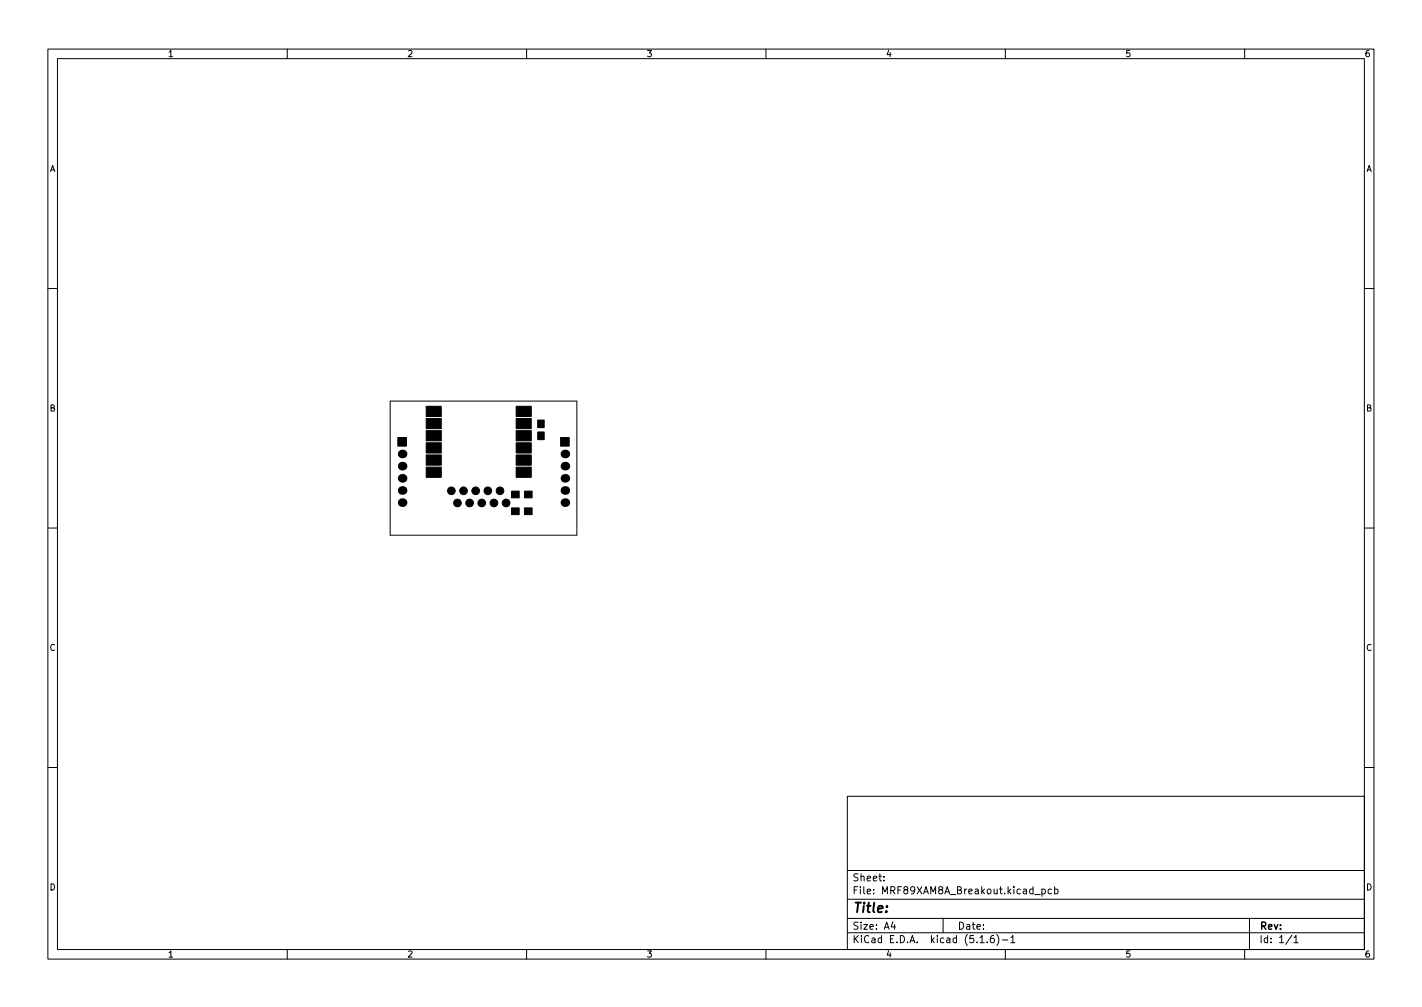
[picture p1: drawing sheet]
<svg xmlns="http://www.w3.org/2000/svg" width="297mm" height="210mm" viewBox="0 0 297 210" stroke-linecap="round" stroke-linejoin="round" font-family="sans-serif">
<defs><g id="words">
<text font-size="2.8" x="178" y="190.6">Title:</text>
<g font-size="2.1">
<text x="178" y="184">Sheet:</text>
<text x="178" y="186.7">File: MRF89XAM8A_Breakout.kicad_pcb</text>
<text x="178" y="196.9">KiCad E.D.A. kicad (5.1.6)-1</text>
<text x="178" y="194.1">Size: A4</text>
<text x="200" y="194.1">Date:</text>
<text x="263" y="194.1">Rev:</text>
<text x="263" y="196.9">Id: 1/1</text>
</g>
<g font-size="1.8">
<text x="35" y="11.9">1</text>
<text x="85" y="11.9">2</text>
<text x="135" y="11.9">3</text>
<text x="185" y="11.9">4</text>
<text x="235" y="11.9">5</text>
<text x="285" y="11.9">6</text>
<text x="10.3" y="35.9">A</text>
<text x="285.3" y="35.9">A</text>
<text x="10.3" y="85.9">B</text>
<text x="285.3" y="85.9">B</text>
<text x="10.3" y="135.9">C</text>
<text x="285.3" y="135.9">C</text>
<text x="10.3" y="185.9">D</text>
<text x="285.3" y="185.9">D</text>
<text x="35" y="199.9">1</text>
<text x="85" y="199.9">2</text>
<text x="135" y="199.9">3</text>
<text x="185" y="199.9">4</text>
<text x="235" y="199.9">5</text>
<text x="285" y="199.9">6</text>
</g>
</g></defs>
<g fill="none" stroke="#000" stroke-width=".21">
<path d="M10 10.2h277v190.1h-277zM12 12.2h273v186.1h-273zM60 10.2v2M110 10.2v2M160 10.2v2M210 10.2v2M260 10.2v2M10 60.2h2M285 60.2h2M81.5 83.7h39v28h-39zM10 110.2h2M285 110.2h2"/>
<path d="M10 160.2h2M177 166.3h108v32h-108zM285 160.2h2M60 198.3v2M110 198.3v2M160 198.3v2M177 194.8h108M177 191.8h108M177 187.8h108M177 181.8h108M184.6 183.8v.1M184.6 183v.1"/>
<path d="M186.5 192.5l-.4 1h1M186.9 193v1M197 191.8v3M204.7 195.8l.4-.5v1.5M204.7 196.8h.9M206.2 196.7v.1M207.6 195.3l-.5 .1a1.01 1.01 0 0 0 0 1.4l.5-.1 .1-.5-.3-.3-.4 .1-.1 .2M208.2 195.1a1.72 1.72 0 0 1 0 2.3M209.4 196.3h1.1M210 198.3v2M211.1 195.8l.5-.5v1.5M211.1 196.8h.9"/>
<path d="M216.1 186.8h1.2M217.6 185.7l.5-.1 .3 .3-.2 .7h-.6M217.6 185.6v1.5M219.6 185.7l-.4-.1-.3 .3 .2 .7h.5M220.3 185.7l.4-.1 .3 .3-.1 .7h-.6M220.3 185.1v1.5M260 198.3v2M261 191.8v6.5M269.9 195.3l-1.3 1.9M270.3 195.8l.4-.5v1.5M270.3 196.8h.8"/>
</g>
<g fill="#000" stroke="#000" stroke-width=".21">
<path d="M83.1 91.3h1.8v1.8h-1.8zM89 97.5h3.2v2.2h-3.2zM89 95h3.2v2.1h-3.2zM89 92.5h3.2v2.1h-3.2zM89 89.9h3.2v2.1h-3.2zM89 87.4h3.2v2.1h-3.2zM89 84.8h3.2v2.2h-3.2zM107.8 97.5h3.2v2.2h-3.2zM107.8 95h3.2v2.1h-3.2zM107.8 92.5h3.2v2.1h-3.2zM107.8 89.9h3.2v2.1h-3.2zM107.8 87.4h3.2v2.1h-3.2z"/>
<path d="M107.8 84.8h3.2v2.2h-3.2zM112.3 90.2h1.4v1.6h-1.4zM112.3 87.7h1.4v1.6h-1.4zM117.1 91.3h1.8v1.8h-1.8zM106.8 102.5h1.6v1.4h-1.6zM106.8 106h1.6v1.4h-1.6zM109.5 102.5h1.6v1.4h-1.6zM109.5 106h1.6v1.4h-1.6z"/>
<circle cx="94.3" cy="102.5" r=".8"/>
<circle cx="95.6" cy="105" r=".8"/>
<circle cx="96.8" cy="102.5" r=".8"/>
<circle cx="98.1" cy="105" r=".8"/>
<circle cx="99.4" cy="102.5" r=".8"/>
<circle cx="100.6" cy="105" r=".8"/>
<circle cx="101.9" cy="102.5" r=".8"/>
<circle cx="103.2" cy="105" r=".8"/>
<circle cx="104.4" cy="102.5" r=".8"/>
<circle cx="105.7" cy="105" r=".8"/>
</g>
<g fill="#000">
<circle cx="84" cy="94.8" r=".9"/>
<circle cx="84" cy="97.3" r=".9"/>
<circle cx="84" cy="99.9" r=".9"/>
<circle cx="118" cy="94.8" r=".9"/>
<circle cx="118" cy="97.3" r=".9"/>
<circle cx="118" cy="99.9" r=".9"/>
<circle cx="84" cy="104.9" r=".9"/>
<circle cx="84" cy="102.4" r=".9"/>
<circle cx="118" cy="104.9" r=".9"/>
<circle cx="118" cy="102.4" r=".9"/>
</g>
<use href="#words"/>
</svg>
